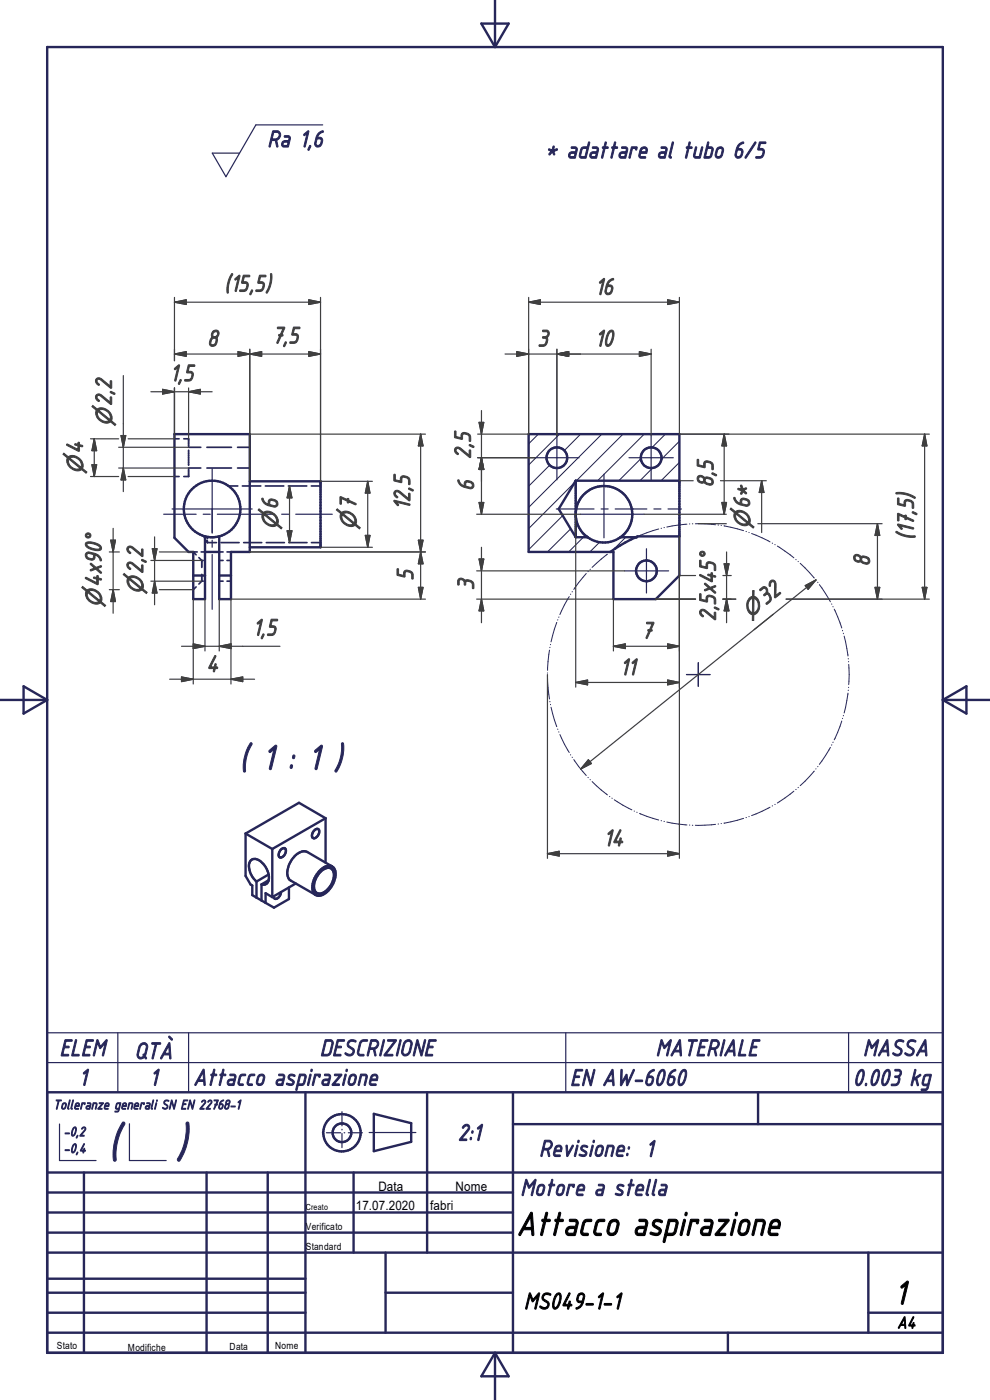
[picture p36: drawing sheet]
<svg xmlns="http://www.w3.org/2000/svg" width="210mm" height="297mm" viewBox="0 0 210 297" stroke-linecap="round" stroke-linejoin="round" font-family="sans-serif">
<defs><g id="words">
<g font-size="10.7" fill="#262659">
<text x="22.8" y="245.7">(</text>
<text x="37" y="245.7">)</text>
</g>
<text font-size="8" fill="#262659" x="50.7" y="163.3">( 1 : 1 )</text>
<g font-size="7.7">
<text x="109.5" y="262.1">Attacco aspirazione</text>
<text x="189.7" y="276.7">1</text>
</g>
<g font-size="5.4" fill="#262659">
<text x="56.7" y="31.2">Ra 1,6</text>
<text x="115.6" y="33.6">* adattare al tubo 6/5</text>
<text x="12.6" y="224">ELEM</text>
<text x="28.5" y="224.7">QTÀ</text>
<text x="67.8" y="224">DESCRIZIONE</text>
<text x="139.1" y="224">MATERIALE</text>
<text x="183" y="224">MASSA</text>
<text x="16.7" y="230.3">1</text>
<text x="31.7" y="230.3">1</text>
<text x="40.9" y="230.3">Attacco aspirazione</text>
<text x="120.9" y="230.3">EN AW-6060</text>
<text x="180.9" y="230.3">0.003 kg</text>
<text x="97.1" y="242">2:1</text>
<text x="114.3" y="245.4">Revisione: 1</text>
<text x="110.4" y="253.7">Motore a stella</text>
</g>
<g font-size="5.4" fill="#3f3f3f">
<text x="47.5" y="61.8">(15,5)</text>
<text x="126.2" y="62.5">16</text>
<text x="43.9" y="73.5">8</text>
<text x="57.7" y="72.9">7,5</text>
<text x="114" y="73.5">3</text>
<text x="126.2" y="73.5">10</text>
<text x="36" y="80.9">1,5</text>
<text x="99.9" y="97.5" transform="rotate(-90 99.9 97.5)">2,5</text>
<text x="100.5" y="104.2" transform="rotate(-90 100.5 104.2)">6</text>
<text x="151.3" y="103.5" transform="rotate(-90 151.3 103.5)">8,5</text>
<text x="87" y="108.2" transform="rotate(-90 87 108.2)">12,5</text>
<text x="193.8" y="114.6" transform="rotate(-90 193.8 114.6)">(17,5)</text>
<text x="87.7" y="123.2" transform="rotate(-90 87.7 123.2)">5</text>
<text x="100.5" y="125.3" transform="rotate(-90 100.5 125.3)">3</text>
<text x="184.5" y="120.2" transform="rotate(-90 184.5 120.2)">8</text>
<text x="151.8" y="131.9" transform="rotate(-90 151.8 131.9)">2,5x45°</text>
<text x="53.6" y="134.8">1,5</text>
<text x="136" y="135.5">7</text>
<text x="43.7" y="142.5">4</text>
<text x="131.5" y="143.2">11</text>
<text x="128" y="179.5">14</text>
</g>
<text font-size="5.4" x="111.1" y="277.7">MS049-1-1</text>
<g font-size="4.8" fill="#3f3f3f">
<text x="23.7" y="90.4" transform="rotate(-90 23.7 90.4)">n2,2</text>
<text x="17.6" y="100.5" transform="rotate(-90 17.6 100.5)">n4</text>
<text x="59" y="112.4" transform="rotate(-90 59 112.4)">n6</text>
<text x="75.6" y="112.4" transform="rotate(-90 75.6 112.4)">n7</text>
<text x="159.1" y="112.2" transform="rotate(-90 159.1 112.2)">n6*</text>
<text x="21.5" y="128.8" transform="rotate(-90 21.5 128.8)">n4x90°</text>
<text x="30.4" y="126.1" transform="rotate(-90 30.4 126.1)">n2,2</text>
<text x="159" y="131.2" transform="rotate(-39 159 131.2)">n32</text>
</g>
<text font-size="3.8" x="190.3" y="281.8">A4</text>
<g font-size="3.1" fill="#262659">
<text x="11.3" y="235.3">Tolleranze generali SN EN 22768-1</text>
<text x="13.5" y="241">-0,2</text>
<text x="13.5" y="244.6">-0,4</text>
</g>
<g font-size="2.8">
<text x="75.5" y="256.7">17.07.2020</text>
<text x="80.3" y="252.7">Data</text>
<text x="91.3" y="256.7">fabri</text>
<text x="96.6" y="252.7">Nome</text>
</g>
<g font-size="2.1">
<text x="64.9" y="260.9">Verificato</text>
<text x="64.9" y="265.1">Standard</text>
<text x="12.1" y="286.2">Stato</text>
<text x="27.1" y="286.6">Modifiche</text>
<text x="48.7" y="286.3">Data</text>
<text x="58.4" y="286.2">Nome</text>
</g>
<text font-size="1.8" x="64.9" y="256.7">Creato</text>
</g></defs>
<g fill="none" stroke="#1e1e47" stroke-width=".21">
<path d="M114.2 92.1l-2.1 2.1M116.6 98.7l-4.5 4.5M118.7 92.1l-6.6 6.6M123.2 92.1l-3.5 3.5M127.7 92.1l-15.6 15.5M132.2 92.1l-9.9 9.9M136 97.3l-4.7 4.7M136.7 92.1l-9.9 9.9M138.5 99.2l-2.7 2.8M141.2 92.1l-2.9 2.8M144.1 98.1l-3.9 3.9M144.1 93.6l-3.8 3.9"/>
<path d="M119.4 109.4l-7.3 7.2M121.1 112.2l-5 4.9M121.9 102.4l-9.8 9.7M123.8 114l-3.2 3.1M127.2 115l-2.1 2.1M132.7 114l-2.9 2.9"/>
</g>
<g fill="none" stroke="#262659" stroke-width=".51">
<path d="M43.5 113.8v13.3h-2.5v-10h-1l-3-3v-22h16v25h-4v10h-2.5v-13.3M43.5 117.1h3M43.5 113.8l1.1 .2 1.9-.2M43.5 113.8a6 6 0 0 1-3.4-9.2 6 6 0 0 1 9.8 0 6 6 0 0 1-3.4 9.2M53 102.1h15v14h-15M122.1 114h2.5a6 6 0 0 0 7 0M122.1 102l-3.6 6 3.6 6M122.1 102h22M122.1 102v12M122.1 109.4a6.2 6.2 0 0 0 2.5 4.5M122.1 109.1a6 6 0 0 1 8.8-5.3 6 6 0 0 1 .8 10.2M131.6 114h3.3l-2.3 1.1-3.1 2h-17.4v-25h32v30"/>
<path d="M41 122.1h2.5M46.5 122.1h2.5"/>
<circle cx="118.1" cy="97.1" r="2.2"/>
<circle cx="138.1" cy="97.1" r="2.2"/>
</g>
<g fill="none" stroke="#262659" stroke-width=".36">
<path d="M37 93.1h1M39 93.1h1v1.6M40 99.3h2.6M40 94.9h2.6M40 95.5v3.2M40 99.5v1.6h-1M43.9 99.3h5.2M43.9 94.9h5.2M50.4 99.3h2.6M50.4 94.9h2.6M37 101.1h1M41.8 117.1h-.8l.6 .6"/>
<path d="M42.2 118.3l.6 .6M42.7 117.1h.8M42.8 118.9v1.5M42.8 118.9h.2M43.2 113.7l.2 .4M43.3 118.9h.2M43.7 114.6l.3 .5M44 113.9v.4M44 114.7v.4M44 115.1h1.9M46.5 117.1h.8M46.5 118.9h.8"/>
<path d="M46.9 115.1h3.8M48.2 117.1h.8M48.2 118.9h.8M48.5 103.1h1.9M51.4 103.1h3.9M51.7 115.1h3.8M56.3 103.1h3.9M56.5 115.1h3.8M61.2 103.1h3.9M61.3 115.1h3.8M66 103.1h2M66.1 115.1h1.9"/>
<path d="M41.6 124.5l-.6 .6M42.8 121.8v1.5M42.8 123.3l-.6 .6M42.8 123.3h.2M43.3 123.3h.2M46.5 123.3h.8M48.2 123.3h.8"/>
</g>
<circle cx="134.9" cy="114" r=".25" fill="#262659"/>
<g fill="none" stroke="#262659" stroke-width=".51">
<path d="M105 0v10M10 10h190v277h-190zM102.1 5h5.8l-2.9 5zM129.5 117.1h.6v10h9l5-5M144.1 113.8h-8.8l-.4 .2M0 148.5h10M5 145.6l5 2.9-5 2.9zM200 148.5h10M200 148.5l5-2.9v5.8zM52.1 176.8v9l1.1 1.9 .3 .2v2l.9 .5M52.1 176.8l5.7 3.3M66.7 176.2a.59 .59 0 0 1 .8-.3 .59 .59 0 0 1 .2 .8 1.16 1.16 0 0 1-1.4 1.1 1.22 1.22 0 0 1 .4-1.6z"/>
<path d="M69.1 173.6l-5.7-3.3-11.3 6.5M69.1 173.6v9.4M69.1 173.6l-11.3 6.5M54.4 190.4l1.1 .6M54.4 187v3.4M54.4 187a3.9 3.9 0 0 1-1.3-4.3 1.62 1.62 0 0 1 2.6 .4 3.9 3.9 0 0 1 1.1 4.1l-.5 .4h-.8M55.5 191l.8 .5M55.5 187.6v3.4M57 186.7l-1.5 .9M57 185.5l-2.6 1.5M57.8 190.3l-1.5-.8v2M57.8 180.1v10.2"/>
<path d="M59.6 180.3a.59 .59 0 0 1 .8-.4 .59 .59 0 0 1 .2 .9 .99 .99 0 0 1-1.4 .9v-.8zM59.6 189.3a1.23 1.23 0 0 1-1.4 1.3l-.2-.5M61.3 188.3v2.4l-3.2 1.9-1.8-1.1M62.7 187.4l-4.9 2.9M67.8 185.2a1.93 1.93 0 0 1 2.6-.8 3.5 3.5 0 0 1-.9 4.3 2 2 0 0 1-2.4 .7 2.61 2.61 0 0 1 0-3.2zM70.5 183.8l-5.3-3a2.84 2.84 0 0 0-3.3 1.6 3.7 3.7 0 0 0-.5 4.3l5.6 3.2M70.5 183.8a2.55 2.55 0 0 0-3 1.3 4.1 4.1 0 0 0-.9 4.4l.4 .4M70.5 183.8a2.07 2.07 0 0 1 .6 2.4 4.6 4.6 0 0 1-3.6 3.8l-.5-.1M10 231.7h190M64.8 231.7v55.3M79.3 236.3l7.9 2v3.9l-7.9 2zM90.6 231.7v34"/>
<path d="M108.8 238.5h91.2M108.8 231.7v55.3M160.8 231.7v6.8M10 253h98.8M10 257.2h98.8M10 248.7h190M17.8 248.7v38.3M43.8 248.7v38.3M56.8 248.7v38.3M75 248.7v17M10 274.3h54.8M10 265.7h190"/>
<path d="M10 261.5h98.8M10 271.3h54.8M10 278.5h54.8M81.8 274.3h27M81.8 265.7v17M184.2 278.5h15.8M184.2 265.7v17M10 282.7h190M105 287v10M105 287l2.9 5h-5.8zM154.4 282.7v4.3"/>
<circle cx="137.1" cy="121.1" r="2.2"/>
<circle cx="72.5" cy="240.3" r="4"/>
<circle cx="72.5" cy="240.3" r="1.98"/>
</g>
<g fill="none" stroke="#262659" stroke-width=".25">
<path d="M68.5 26.5h-14.2l-6.4 11-2.9-5h5.8M45 99.5v13.6M113.4 97.1h9.4M118.1 92.4v9.4M133.4 97.1h9.4M138.1 92.4v9.4M34.7 109.1h6.9M36.5 108h17M43.1 109.1h1.5M45 114.6v1.5M45 117.6v11.7M46.1 109.1h12.1"/>
<path d="M59.7 109.1h1.5M62.7 109.1h7.8M118 108h8M123.1 109.1h13.5M127.5 108h1.5M128.1 100.6v13.5M130.5 108h6.7M137.1 116.4v9.4M138.7 108h1.5M141.7 108h2.9M132.4 121.1h9.4M145.6 143.1h5"/>
<path d="M148.1 140.6v5M10 219.1h190v12.6h-190zM25 219.1v12.6M40 219.1v12.6M120 219.1v12.6M180 219.1v12.6M10 225.4h190M12.6 238.5v7.7h7.8M27.5 238.4v7.8h7.8M72.5 235.8v3M72.5 239.6v.1M68.4 240.3h.1"/>
<path d="M69.2 240.3h3.1M72.5 240.5v3M72.5 244.2v.1M73 240.3h.1M73.9 240.3h3M78.3 240.3h9.9"/>
</g>
<g fill="none" stroke="#262659" stroke-width=".21">
<path d="M128.9 117.6l-3.3 2.8M129.4 117.2l-.1 .1M129.9 116.8l-.1 .1M134 114.4l-3.7 2.1M134.6 114.1h-.1M135.2 113.8l-.1 .1M139.7 112.2l-4 1.4M140.3 112.1h-.1M141 111.9h-.2M145.7 111.2l-4.2 .6M146.3 111.2h.1M146.9 111.1h.1"/>
<path d="M147.5 111.1l4.3 .2M152.3 111.4h.1M153 111.5h.1M153.6 111.6l4.1 1M158.2 112.8h.2M158.9 113h.1M159.4 113.2l4 1.8M163.8 115.2l.1 .1M164.4 115.5v.1M164.9 115.9l3.5 2.4M168.8 118.7h.1M169.3 119.1v.1"/>
<path d="M169.8 119.5l2.9 3.1M116.6 137.9l-.4 4.3M116.7 137.3l-.1 .1M116.8 136.7v.1M118.1 132.1l-1.2 4.1M118.3 131.5v.1M118.6 130.9l-.1 .1M120.8 126.6l-2 3.8M121.1 126l-.1 .1M121.4 125.5v.1M124.4 121.7l-2.7 3.3M124.8 121.2l-.1 .1"/>
<path d="M125.2 120.8h.1M173.1 123v.1M173.5 123.5v.1M173.8 124l2.4 3.7M176.4 128.1l.1 .1M176.7 128.7v.1M177 129.2l1.6 4M178.7 133.7v.1M178.9 134.3v.1M179.1 135l.8 4.2M179.9 139.7l.1 .1M116.1 142.8h.1"/>
<path d="M116.1 143.4v.1M116.2 144l.4 4.3M116.6 148.8l.1 .1M116.8 149.4v.1M116.9 150l1.2 4.2M118.3 154.7h.1M118.5 155.2l.1 .1M118.8 155.8l2 3.8M176.2 158.6l-2.4 3.6M176.5 158l-.1 .1M176.7 157.4v.1M178.6 153l-1.6 4"/>
<path d="M178.7 152.4v.1M178.9 151.8v.1M179.9 147l-.8 4.3M180 146.4l-.1 .1M180 140.3v.1M180 145.8v.1M180 140.9v4.3M121 160.1l.1 .1M121.4 160.6v.1M121.7 161.1l2.7 3.4M124.7 164.9l.1 .1M125.2 165.4h.1"/>
<path d="M125.6 165.8l3.3 2.8M129.3 169h.1M129.8 169.3l.1 .1M130.3 169.7l3.7 2.1M134.5 172.1h.1M135.1 172.3h.1M135.7 172.6l4 1.4M140.2 174.1h.1M140.8 174.2l.2 .1M141.5 174.4l4.2 .6M146.3 175h.1M146.9 175.1h.1"/>
<path d="M151.8 174.9l-4.3 .2M152.4 174.8h-.1M153 174.7h.1M157.7 173.6l-4.1 1M158.4 173.4l-.2 .1M158.9 173.2v.1M163.4 171.3l-4 1.7M163.9 170.9l-.1 .1M164.4 170.6v.1M168.4 167.8l-3.5 2.6M168.9 167.5h-.1M169.3 167v.1"/>
<path d="M172.7 163.6l-2.9 3.1M173.1 163.1h.1M173.5 162.6v.1"/>
</g>
<g fill="none" stroke="#3f3f3f" stroke-width=".25">
<path d="M26.2 79.7v24.6M37 63.1v13.4M37 75.1h31M37 75.1l2.5-.5v1zM37 64.1l2.5-.5v1zM37 64.1h31M50.5 74.6l2.5 .5-2.5 .5zM53 74.1v28M53 75.1l2.5-.5v1zM65.5 74.6l2.5 .5-2.5 .5zM65.5 63.6l2.5 .5-2.5 .5zM68 63.1v39h11"/>
<path d="M107.1 75.1h31M109.6 74.6l2.5 .5-2.5 .5zM112.1 63.1v29h-10.8M112.1 64.1h32M112.1 64.1l2.5-.5v1zM118.1 75.1l2.5-.5v1zM118.1 74.1v18.3M135.6 74.6l2.5 .5-2.5 .5zM138.1 74.1v18.3M141.6 63.6l2.5 .5-2.5 .5zM144.1 63.1v29h53M19.2 93.1h6"/>
<path d="M19.5 98.6h1l-.5 2.5zM20 93.1v8M20 93.1l.5 2.5h-1zM25.2 94.9h14.8M25.2 99.3h14.8M25.7 92.4h1l-.5 2.5zM26.2 99.3l.5 2.5h-1zM32 83.1h13M34.5 82.6l2.5 .5-2.5 .5zM37 82.3v10.8h-9.8M40 83.1l2.5-.5v1zM40 82.3v10.8"/>
<path d="M53 92.1h37.2M89.2 92.1l.5 2.5h-.9zM89.2 92.1v35M101.3 97.1h12.1M101.6 89.6h1l-.5 2.5zM102.1 87.1v22M102.1 97.1l.5 2.5h-1zM153.6 92.1v17M153.6 92.1l.5 2.5h-1zM196.1 92.1l.5 2.5h-1zM196.1 92.1v35M19.2 101.1h6"/>
<path d="M23.2 117.1h2.1M23.5 114.6h1l-.5 2.5zM24 112.1v18M27.2 101.1h9.8M32 118.9h10.8M32.3 116.4h1l-.5 2.5zM32.8 113.9v14.4M33.8 117.1h7.2M53 117.1h37.2M60.9 112.6h1l-.5 2.5zM61.4 103.1v12M61.4 103.1l.5 2.5h-1z"/>
<path d="M68 116.1h11M77.5 113.6h1l-.5 2.5zM78 102.1v14M78 102.1l.5 2.5h-1zM88.8 114.6h.9l-.5 2.5zM89.2 117.1l.5 2.5h-.9zM101.1 109.1h22M101.6 106.6h1l-.5 2.5zM101.6 118.6h1l-.5 2.5zM102.1 116.1v16M122.1 109.1v36.7M136.6 109.1h17.5"/>
<path d="M144.1 113.8v68.3M144.1 102h2.9M148.1 111.1h6M152.8 102h9.8M153.6 119.6h1l-.5 2.5zM154.1 106.6h-1l.5 2.5M154.1 106.9l-.5 2.2M154.1 117.1v15M160.8 111.1h26.3M161.6 102v11M161.6 102l.5 2.5h-1zM186.1 111.1v16"/>
<path d="M186.1 111.1l.5 2.5h-1zM23.2 125.1h2.1M24 125.1l.5 2.5h-1zM32 123.3h10.8M32.8 123.3l.5 2.5h-1zM33.8 125.1h7.2M38.5 137.1h20.9M41 136.6l2.5 .5-2.5 .5M41 127.1v18M43.5 127.1v11M46.5 127.1v11M49 136.6l-2.5 .5 2.5 .5"/>
<path d="M88.8 124.6h.9l-.5 2.5zM90.2 127.1h-41.2v18M101.1 127.1h29v11M101.1 121.1h31.3M102.1 127.1l.5 2.5h-1zM130.1 137.1h14M130.1 137.1l2.5-.5v1zM139.1 127.1h8.5M141.6 136.6l2.5 .5-2.5 .5zM144.1 122.1h3.5M153.3 127.1h2.8M153.3 122.1h1.8"/>
<path d="M154.1 127.1l.5 2.5h-1zM166.8 127.1h30.3M170.8 124.2l2.3-1.2-1.7 2zM173.1 123l-49.9 40.1M185.6 124.6h1l-.5 2.5zM195.6 124.6h1l-.5 2.5zM36 144.1h18M38.5 143.6l2.5 .5-2.5 .5zM49 144.1l2.5-.5v1zM116.1 143.1v39M122.1 144.8h22M122.1 144.8l2.5-.5v1z"/>
<path d="M141.6 144.3l2.5 .5-2.5 .5zM124.8 161.2l.7 .8-2.3 1.1zM116.1 181.1h28M116.1 181.1l2.5-.5v1zM141.6 180.6l2.5 .5-2.5 .5z"/>
</g>
<g fill="#3f3f3f" stroke="#3f3f3f" stroke-width=".25">
<path d="M170.8 124.2l2.3-1.2-1.7 2z"/>
<path d="M124.8 161.2l.7 .8-2.3 1.1z"/>
<path d="M185.6 124.6h1l-.5 2.5z"/>
<path d="M186.1 111.1l.5 2.5h-1z"/>
<path d="M141.6 180.6l2.5 .5-2.5 .5z"/>
<path d="M116.1 181.1l2.5-.5v1z"/>
<path d="M101.6 89.6h1l-.5 2.5z"/>
<path d="M102.1 97.1l.5 2.5h-1z"/>
<path d="M101.6 106.6h1l-.5 2.5z"/>
<path d="M41 136.6l2.5 .5-2.5 .5z"/>
<path d="M46.5 137.1l2.5-.5v1z"/>
<path d="M38.5 143.6l2.5 .5-2.5 .5z"/>
<path d="M49 144.1l2.5-.5v1z"/>
<path d="M34.5 82.6l2.5 .5-2.5 .5z"/>
<path d="M40 83.1l2.5-.5v1z"/>
<path d="M50.5 74.6l2.5 .5-2.5 .5z"/>
<path d="M37 75.1l2.5-.5v1z"/>
<path d="M20 93.1l.5 2.5h-1z"/>
<path d="M19.5 98.6h1l-.5 2.5z"/>
<path d="M25.7 92.4h1l-.5 2.5z"/>
<path d="M26.2 99.3l.5 2.5h-1z"/>
<path d="M161.6 102l.5 2.5h-1z"/>
<path d="M141.6 144.3l2.5 .5-2.5 .5z"/>
<path d="M122.1 144.8l2.5-.5v1z"/>
<path d="M130.1 137.1l2.5-.5v1z"/>
<path d="M141.6 136.6l2.5 .5-2.5 .5z"/>
<path d="M153.6 92.1l.5 2.5h-1z"/>
<path d="M153.1 106.6h1l-.5 2.5z"/>
<path d="M78 102.1l.5 2.5h-1z"/>
<path d="M77.5 113.6h1l-.5 2.5z"/>
<path d="M61.4 103.1l.5 2.5h-1z"/>
<path d="M60.9 112.6h1l-.5 2.5z"/>
<path d="M53 75.1l2.5-.5v1z"/>
<path d="M65.5 74.6l2.5 .5-2.5 .5z"/>
<path d="M65.5 63.6l2.5 .5-2.5 .5z"/>
<path d="M37 64.1l2.5-.5v1z"/>
<path d="M109.6 74.6l2.5 .5-2.5 .5z"/>
<path d="M118.1 75.1l2.5-.5v1z"/>
<path d="M135.6 74.6l2.5 .5-2.5 .5z"/>
<path d="M141.6 63.6l2.5 .5-2.5 .5z"/>
<path d="M112.1 64.1l2.5-.5v1z"/>
<path d="M88.8 114.6h.9l-.5 2.5z"/>
<path d="M89.2 92.1l.5 2.5h-.9z"/>
<path d="M88.8 124.6h.9l-.5 2.5z"/>
<path d="M89.2 117.1l.5 2.5h-.9z"/>
<path d="M196.1 92.1l.5 2.5h-1z"/>
<path d="M195.6 124.6h1l-.5 2.5z"/>
<path d="M102.1 127.1l.5 2.5h-1z"/>
<path d="M101.6 118.6h1l-.5 2.5z"/>
<path d="M153.6 119.6h1l-.5 2.5z"/>
<path d="M154.1 127.1l.5 2.5h-1z"/>
<path d="M24 125.1l.5 2.5h-1z"/>
<path d="M23.5 114.6h1l-.5 2.5z"/>
<path d="M32.3 116.4h1l-.5 2.5z"/>
<path d="M32.8 123.3l.5 2.5h-1z"/>
</g>
<use href="#words"/>
</svg>
